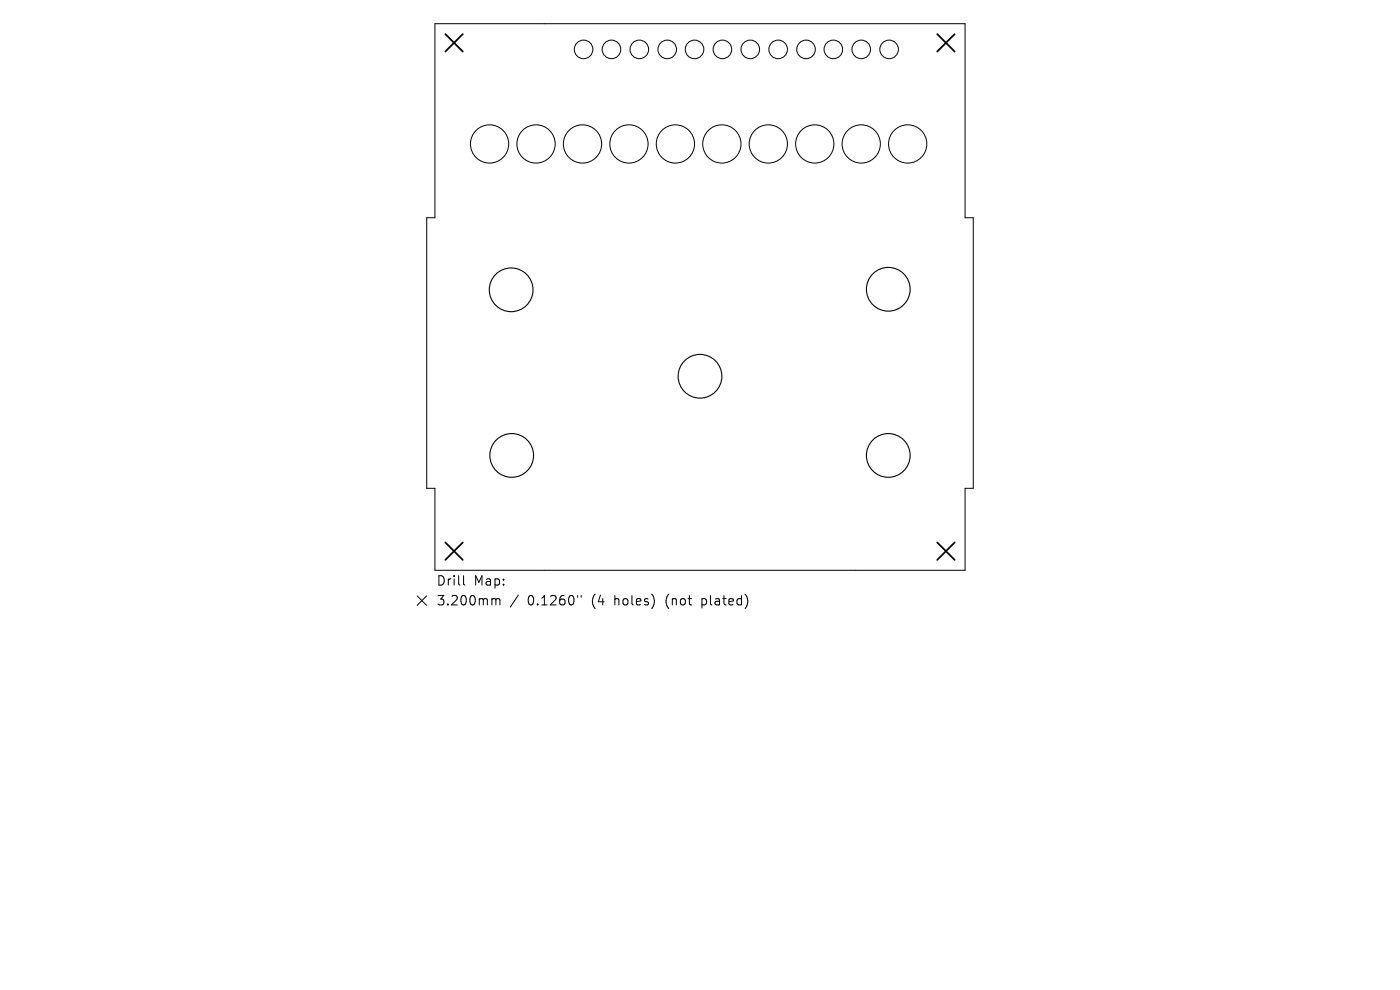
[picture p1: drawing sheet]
<svg xmlns="http://www.w3.org/2000/svg" width="297mm" height="210mm" viewBox="0 0 297 210" stroke-linecap="round" stroke-linejoin="round" font-family="sans-serif">
<defs><g id="words">
<g font-size="2.8">
<text x="92.5" y="124.5">Drill</text>
<text x="100.5" y="124.5">Map:</text>
<text x="92.5" y="128.7">3.200mm</text>
<text x="111.9" y="128.7">0.1260&quot;</text>
<text x="125.7" y="128.7">(4</text>
<text x="130.6" y="128.7">holes)</text>
<text x="141.7" y="128.7">(not</text>
<text x="149.5" y="128.7">plated)</text>
</g>
</g></defs>
<g fill="none" stroke="#000" stroke-width=".21">
<path d="M92.3 5h112.4v41.2h1.8v57.4h-1.8v17.4h-112.4v-17.4h-1.8v-57.4h1.8zM88.5 126.4l2 2M90.5 126.4l-2 2M98.3 122.1v1.7l.3 .3M104.6 127l.5 .1 .1 .2M105.2 127.3l.3-.3 .5 .1 .1 1.2M105.2 127.3v1M110 126.2l-1.8 2.6M122.5 126.3v.4M123.3 126.3v.4"/>
<circle cx="123.8" cy="10.5" r="1.97"/>
<circle cx="129.7" cy="10.5" r="1.97"/>
<circle cx="135.6" cy="10.5" r="1.97"/>
<circle cx="141.5" cy="10.5" r="1.97"/>
<circle cx="147.3" cy="10.5" r="1.97"/>
<circle cx="153.3" cy="10.5" r="1.97"/>
<circle cx="159.2" cy="10.5" r="1.97"/>
<circle cx="165.1" cy="10.5" r="1.97"/>
<circle cx="171" cy="10.5" r="1.97"/>
<circle cx="176.8" cy="10.5" r="1.97"/>
<circle cx="182.7" cy="10.5" r="1.97"/>
<circle cx="188.6" cy="10.5" r="1.97"/>
<circle cx="103.9" cy="30.5" r="4.1"/>
<circle cx="113.7" cy="30.5" r="4.1"/>
<circle cx="123.6" cy="30.5" r="4.1"/>
<circle cx="133.4" cy="30.5" r="4.1"/>
<circle cx="143.3" cy="30.5" r="4.1"/>
<circle cx="153.1" cy="30.5" r="4.1"/>
<circle cx="163" cy="30.5" r="4.1"/>
<circle cx="172.8" cy="30.5" r="4.1"/>
<circle cx="182.7" cy="30.5" r="4.1"/>
<circle cx="192.6" cy="30.5" r="4.1"/>
</g>
<g fill="none" stroke="#000" stroke-width=".23">
<circle cx="108.4" cy="61.5" r="4.6"/>
<circle cx="148.5" cy="79.8" r="4.6"/>
<circle cx="188.4" cy="61.4" r="4.6"/>
<circle cx="108.6" cy="96.6" r="4.6"/>
<circle cx="188.4" cy="96.6" r="4.6"/>
</g>
<path d="M94.5 7.2l3.7 3.7M98.2 7.2l-3.7 3.7M198.8 7.2l3.7 3.7M202.5 7.2l-3.7 3.7M94.5 115.1l3.7 3.7M98.2 115.1l-3.7 3.7M198.8 115.1l3.7 3.7M202.5 115.1l-3.7 3.7" fill="none" stroke="#000" stroke-width=".37"/>
<use href="#words"/>
</svg>
